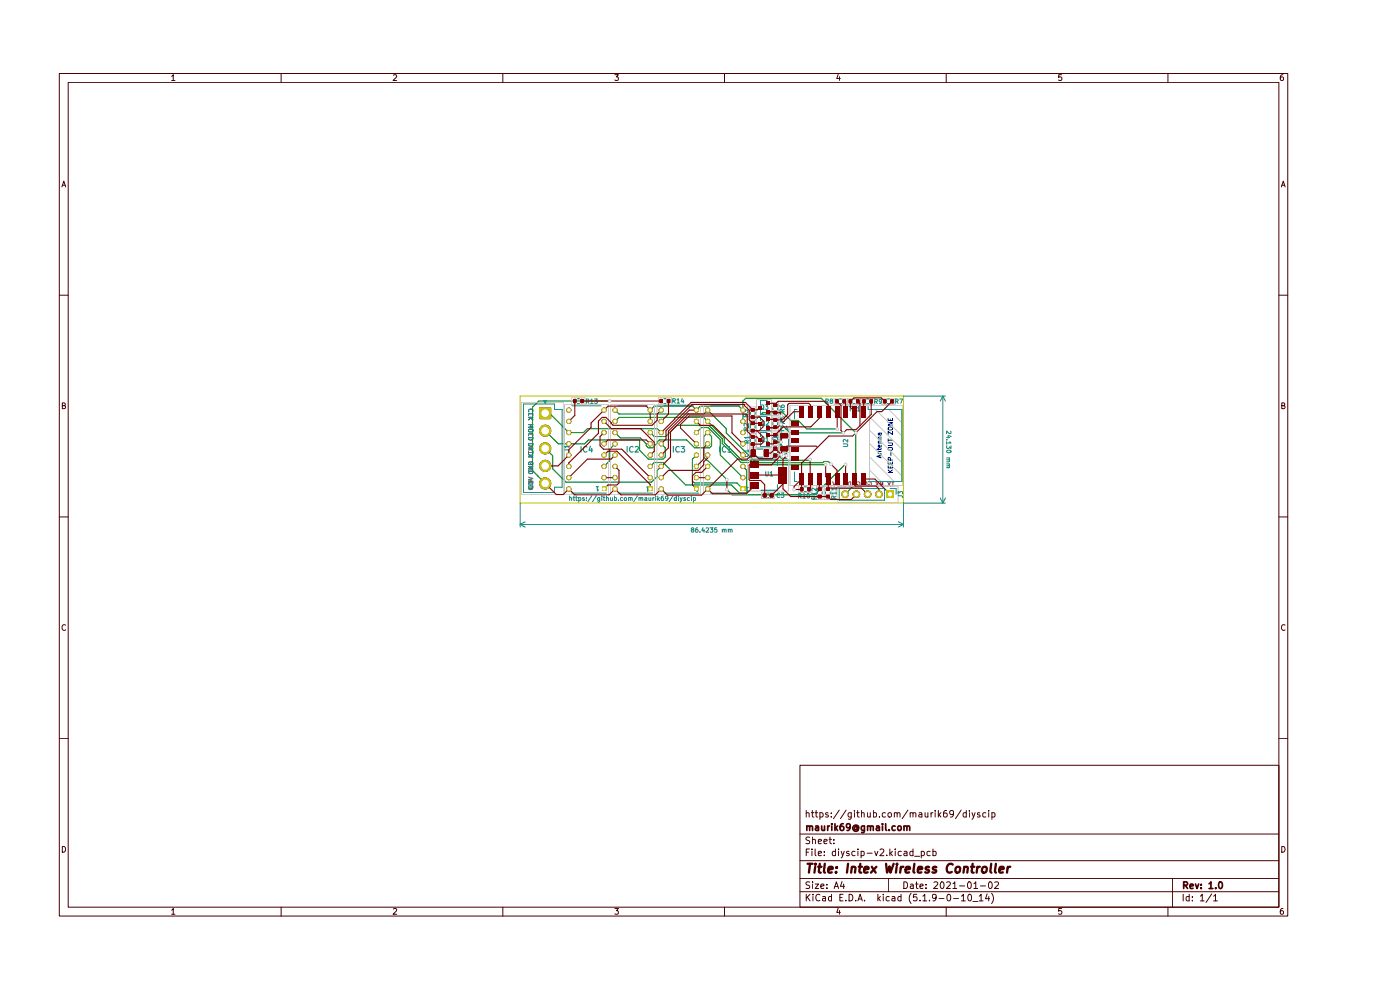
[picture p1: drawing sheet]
<svg xmlns="http://www.w3.org/2000/svg" width="297mm" height="210mm" viewBox="0 0 297 210" stroke-linecap="round" stroke-linejoin="round" font-family="sans-serif">
<g fill="none" stroke="#480000" stroke-width=".21">
<path d="M12.6 15.6h260.6v178.7h-260.6zM14.5 17.5h256.8v174.9h-256.8zM36.4 16.2l.4-.4v1.3M36.4 17.1h.7M59.6 15.6v1.9M83.4 16l.5-.2 .2 .4-.7 .9h.7M106.7 15.6v1.9M130.4 15.8h.8l-.4 .5 .3 .1v.6h-.7M153.7 15.6v1.9M177.8 15.8l-.3 .9h.8M178.1 16.3v.8M200.7 15.6v1.9"/>
<path d="M225.2 15.8h-.6v.6l.1-.1 .4 .1 .2 .1-.1 .5h-.6M247.8 15.6v1.9M272.2 15.8h-.3l-.2 .3-.1 .7 .2 .3 .4-.1 .1-.5-.1-.1-.4-.1-.2 .2M13.1 39.7l.4-1.3 .4 1.3M13.2 39.3h.6M271.8 39.7l.4-1.3 .4 1.3M271.9 39.3h.6M12.6 62.6h1.9M271.3 62.6h1.9M13.2 86.1l.5-.1v-.5h-.5v1.2h.5l.2-.4-.3-.2M271.9 86.1l.5-.1v-.5h-.5v1.2h.5l.2-.4-.3-.2M12.6 109.7h1.9"/>
<path d="M271.3 109.7h1.9M13.9 132.6a.55 .55 0 0 0-.8 .5 .55 .55 0 0 0 .8 .5M272.6 132.6a.55 .55 0 0 0-.8 .5 .55 .55 0 0 0 .8 .5M12.6 156.7h1.9M271.3 156.7h1.9M13.2 179.5a.62 .62 0 0 1 .7 .7 .62 .62 0 0 1-.7 .6zM169.7 162.3h101.6v30.1h-101.6zM169.7 176.9h101.6M171 172.5h.6l.1 .8M171 171.9v1.4M171.8 177.6h-.6l-.2 .2v.3l.7 .3v.4l-.2 .2-.5-.1M172.1 172.4h.6"/>
<path d="M172.3 171.9v1.2l.4 .2M172.4 178.2l.5-.1 .1 .9M172.4 177.6v1.4M172.9 172.4h.6M173.1 171.9v1.2l.4 .2M173.6 178.5l.7-.1-.1-.3-.4-.1-.2 .2 .1 .7h.5M173.9 172.5l.4-.1 .3 .3-.1 .6h-.6M173.9 172.4v1.4M174.8 178.5l.7-.1-.1-.3-.4-.1-.2 .2 .1 .7h.5M175.7 172.5l-.3-.1-.3 .3 .6 .2 .1 .2-.3 .2h-.4M175.9 178h.5M176.1 177.6v1.2l.3 .2"/>
<path d="M176.4 173.2v.1M176.4 172.5v.1M176.9 178.8v.2M176.9 178.1v.1M178 171.8l-1.2 1.9M179.5 171.8l-1.2 1.9M180.6 172.4v1.1l-.3 .3-.3-.1M180.6 172.5l-.4-.1-.3 .3 .2 .6h.5M181.3 171.9v.2M181.3 172.4v.9M181.7 172.4h.6M181.9 171.9v1.2l.4 .2"/>
<path d="M182.7 172.5h.6v.8M182.7 171.9v1.4M184 172.4l.1 .9 .5-.1M184.6 172.4v.9M185.3 172.5l.4-.1 .3 .3-.2 .6h-.5M185.3 171.9v1.4M186.6 173.2v.1M187.8 172.5l-.4-.1-.2 .3v.5l.6 .1M188.5 172.5l.1-.1 .5 .1v.6l-.1 .2-.5-.1zM189.7 172.5h.6v.8M189.7 172.4v.9M190.3 172.6l.2-.2 .4 .1v.8"/>
<path d="M192.6 171.8l-1.2 1.9M193.1 172.5h.5l.1 .8M193.1 172.4v.9M193.7 172.6l.2-.2 .3 .1 .1 .8M195 172.5h.5l.1 .8M195.6 172.7l-.7 .3 .2 .3h.5M196.2 172.4l.1 .9 .5-.1M196.8 172.4v.9M197.5 172.4v.9M197.9 172.4l-.4 .3M198.4 171.9v.2M198.4 172.4v.9"/>
<path d="M199.1 171.9v1.4M199.2 172.8l.4 .5M199.6 172.4l-.5 .5M200.8 171.9l-.4 .1a.92 .92 0 0 0 0 1.3l.5-.1v-.6l-.5-.1-.3 .2M202.3 172.5l-.3 .3-.4-.1-.1-.2 .1-.5 .6 .1a.93 .93 0 0 1-.3 1.2h-.3M203.9 171.8l-1.2 1.9M205 172.5l-.4-.1-.3 .3 .1 .6h.6M205 171.9v1.4M205.6 171.9v.2M205.6 172.4v.9M206.2 172.4l.3 .9M206.9 172.4l-.5 1.3-.2 .1"/>
<path d="M207.9 172.5l-.4-.1-.2 .2 .1 .2 .5 .1v.4h-.6M209.1 172.5l-.4-.1-.2 .3 .1 .6h.5M209.8 171.9v.2M209.8 172.4v.9M210.4 172.5l.4-.1 .3 .3-.1 .6h-.6M210.4 172.4v1.4M271.9 179.5a.62 .62 0 0 1 .7 .7 .62 .62 0 0 1-.7 .6zM36.4 193.1l.4-.4v1.2M36.4 193.9h.7M59.6 192.4v1.9M83.4 192.8l.5-.1 .2 .4-.7 .8h.7M106.7 192.4v1.9"/>
<path d="M130.4 192.7h.8l-.4 .5 .3 .1v.5h-.7M153.7 192.4v1.9M169.7 189.2h101.6M169.7 186.3h101.6M169.7 182.6h101.6M171 189.7v1.4M171 180.8h.5M171.2 190.3l.6 .8M171.7 180.1h-.7v1.4M171.8 187.1h-.6l-.2 .1v.4l.7 .3 .1 .3-.3 .3-.5-.1M171.8 189.7l-.8 .8M172.2 180.1v.1"/>
<path d="M172.2 180.6v.9M172.4 187.1v.1M172.4 187.5v1M172.5 189.7v.1M172.5 190.2v.9M172.9 187.5h.8l-.8 1h.8M172.9 180.1v1.2l.2 .2M173.6 181l.7-.1-.1-.3h-.4l-.2 .2 .1 .7h.5M173.9 189.8a.67 .67 0 0 0-.9 .5 .67 .67 0 0 0 .7 .8l.2-.1M174.1 188l.7-.1-.2-.4h-.3l-.2 .2v.6l.2 .2 .4-.1M174.5 190.2h.6v.9M174.9 181.4v.1"/>
<path d="M174.9 180.6v.2M175.1 190.5l-.6 .3 .2 .3 .4-.1M175.4 188.3v.2M175.4 187.6v.1M176.4 190.2h-.4l-.2 .2 .1 .6h.5M176.4 189.7v1.4M177 188.5l.4-1.4 .5 1.4M177.1 188.1h.7M177.2 180.6h-.4l-.2 .2 .1 .7h.5M177.2 180.1v1.4M177.8 192.7l-.3 .8h.8M177.9 180.1v.1"/>
<path d="M177.9 180.6v.9M178.1 193.1v.8M178.2 190.4h.4M178.4 180.6l.4 .9M178.6 187l-.3 1h.9M178.8 189.7h-.6v1.4h.6M179 187.5v1M179.1 180.6l-.5 1.3-.2 .1M179.4 191v.1M180.1 189.7a.71 .71 0 0 1 .8 .7 .71 .71 0 0 1-.8 .7zM180.1 180.6h-.3l-.2 .2 .1 .2 .4 .1v.4h-.5M181.4 180.6h-.4l-.3 .2 .2 .7h.5"/>
<path d="M181.5 191v.1M182 191.1l.5-1.4 .4 1.4M182 180.1v.1M182 180.6v.9M182.1 190.7h.7M182.7 180.6h.4l.2 .2-.1 .7h-.5M182.7 180.6v1.4M183.4 191v.1M183.9 181h1.1M185.6 180.6l.3 .9 .3-.9M186.2 189.7v1.4M186.4 190.6l.4 .5"/>
<path d="M186.7 180.2l.5-.1 .3 .4-.9 1h.9M186.8 190.2l-.6 .5M187.4 189.7v.1M187.4 190.2v.9M188.1 181.4v.1M188.5 186.3v2.9M188.6 190.2h-.4l-.2 .2 .1 .6h.5M188.8 180.1v1.4M188.9 181l.4 .5M189.3 190.2h.5l.1 .9M189.3 180.6l-.5 .5M189.9 190.5l-.7 .3 .2 .3 .5-.1"/>
<path d="M189.9 180.1v.1M189.9 180.6v.9M191.1 190.2h-.4l-.2 .2 .1 .6h.5M191.1 189.7v1.4M191.2 180.6h-.4l-.3 .2 .2 .7h.5M191.7 187.1a.72 .72 0 0 1 .8 .7 .72 .72 0 0 1-.8 .7zM191.8 180.6h.6v.9M192.4 180.9l-.7 .3 .2 .3h.5M193.2 187.6h.5v.9M193.3 189.5a1.63 1.63 0 0 0 0 2.2M193.7 180.6h-.4l-.3 .2 .2 .7h.5M193.7 180.1v1.4"/>
<path d="M193.7 187.9h-.4l-.2 .2 .2 .4 .4-.1M194 181.6h1.1M194.2 187.5h.6M194.4 187.1v1.2l.4 .2M194.5 189.7h-.7l-.1 .7 .3-.2 .4 .1 .2 .2-.1 .5-.2 .1-.6-.1M195.2 188l.6-.1v-.3l-.4-.1-.2 .2v.7h.6M195.2 191v.1M195.4 180.6h.4l.3 .2-.1 .7h-.6M195.4 180.6v1.4M195.8 190.1l.4-.4v1.4M195.8 191.1h.8M196.4 188.3v.2"/>
<path d="M196.4 187.6v.1M197.2 191v.1M197.3 180.6h-.4l-.3 .2 .2 .7h.5M197.9 180.6h.4l.3 .2-.1 .7h-.6M197.9 180.1v1.4M198.1 187.2l.6-.1 .2 .4-.8 1h.8M198.6 190.3l-.3 .3-.4-.1-.1-.2v-.3l.3-.3 .4 .1 .1 .2a1.02 1.02 0 0 1-.3 1l-.4 .1M199.2 190.6h1.1M199.7 187.1h.1a.76 .76 0 0 1 .5 .7 .76 .76 0 0 1-.5 .7 .94 .94 0 0 1-.1-1.4zM200.7 192.4v1.9M200.8 187.2l.5-.1 .3 .4-.8 1h.8M201 189.8l.2-.1a.75 .75 0 0 1 .5 .7 .75 .75 0 0 1-.5 .7l-.2-.1-.1-.4z"/>
<path d="M202.2 187.5l.4-.4v1.4M202.2 188.5h.8M202.3 190.6h1.1M203.6 187.9h1M204 190.1l.4-.4v1.4M204 191.1h.8M205.5 187.1h.1a.76 .76 0 0 1 .5 .7 .76 .76 0 0 1-.5 .7 .94 .94 0 0 1-.1-1.4zM205.5 189.8l.1-.1a.75 .75 0 0 1 .5 .7 .75 .75 0 0 1-.5 .7l-.3-.5zM206.4 191.3h1.1M206.6 187.5l.4-.4v1.4M206.6 188.5h.8M207.7 190.1l.4-.4v1.4"/>
<path d="M207.7 191.1h.8M208 187.9h1.1M209.4 189.6l-.3 1h.8M209.8 190.2v.9M209.9 187.1h.1a.76 .76 0 0 1 .5 .7 .76 .76 0 0 1-.5 .7 .96 .96 0 0 1-.1-1.4zM210.3 189.5a1.57 1.57 0 0 1 0 2.2M211 187.2l.6-.1 .2 .4-.8 1h.8M225.2 192.7h-.6v.6l.1-.1h.4l.2 .2-.1 .4h-.6M247.8 192.4v1.9M248.7 186.3v6.1M251 189.7v1.4M252.3 190.2h-.4l-.3 .2 .1 .6h.6"/>
<path d="M252.3 189.7v1.4M253 191v.1M253 190.2v.2M254.6 190.1l.4-.4v1.4M254.6 191.1h.8M257.1 189.6l-1.2 1.8M257.5 190.1l.4-.4v1.4M257.5 191.1h.8M272.2 192.7h-.3l-.2 .3-.1 .7 .2 .2 .4-.1 .1-.4-.1-.2h-.4l-.2 .2"/>
</g>
<g fill="none" stroke="#480000" stroke-width=".36">
<path d="M171.2 175.4l.2-.2 .3 .1 .1 .9M171.2 175.2v1M171.8 175.4l.2-.2 .3 .1 .1 .9M173 175.3h.6v.9M173.6 175.5l-.4 .1-.2 .2 .2 .4 .4-.1M174.3 175.2l.1 .9 .3 .1 .2-.2M174.9 175.2v1M175.6 175.2v1M176 175.2l-.4 .3M176.5 174.7v.2M176.5 175.2v1M177.1 174.7v1.5"/>
<path d="M177.3 175.6l.4 .6M177.7 175.2l-.6 .6M178.9 174.7l-.4 .1a.95 .95 0 0 0 0 1.4l.5-.2v-.5l-.3-.2h-.2l-.3 .2M180.4 175.4l-.3 .2h-.3l-.2-.2 .1-.6 .6 .1a.97 .97 0 0 1-.3 1.3h-.3M181.8 175.5a.33 .33 0 0 0-.5-.1 .33 .33 0 0 0 0 .5 .33 .33 0 0 0 .5 0M181.8 175.4v.5h.2a.62 .62 0 0 0-.5-.9 .62 .62 0 0 0-.5 .9 .67 .67 0 0 0 1 .3M183.4 175.2l-.1 1.3-.5 .1M183.4 175.3l-.4-.1-.3 .3 .1 .6h.6M184.1 175.4l.2-.2 .3 .1 .1 .9M184.1 175.2v1M184.7 175.4l.2-.2 .3 .1 .1 .9M185.9 175.3h.6l.1 .9"/>
<path d="M186.6 175.5l-.5 .1-.2 .2 .2 .4 .5-.1M187.2 174.7v.2M187.2 175.2v1M187.9 174.7v1.2l.2 .3M188.6 176v.2M189.9 175.3l-.4-.1-.3 .3 .2 .6h.5M190.6 175.3l.3-.1 .3 .3v.4l-.3 .3h-.2l-.3-.3zM191.8 175.4l.2-.2 .3 .1 .1 .9M191.8 175.2v1M192.4 175.4l.2-.2 .3 .1 .1 .9M251.1 187.8l.8-.1v-.4l-.1-.2h-.7v1.4M251.4 187.8l.5 .7"/>
<path d="M252.5 188l.6-.1v-.3l-.4-.1-.2 .2v.7h.6M253.6 187.5l.3 1 .4-1M254.8 188.3v.2M254.8 187.6v.1M256.5 187.5l.4-.4v1.4M256.5 188.5h.8M257.9 188.3v.2M258.7 187.1h.2a.76 .76 0 0 1 .4 .7 .76 .76 0 0 1-.4 .7 .96 .96 0 0 1-.2-1.4z"/>
</g>
<g fill="none" stroke="#480000" stroke-width=".49">
<path d="M171.3 183.2h1.1M171.8 183.2l-.2 1.9M172.9 183.9l-.1 1.2M173 183.2v.2M173.6 183.9h.7M173.9 183.2l-.2 1.6 .1 .2 .3 .1M175 183.2l-.2 1.6 .2 .3M175.7 184.5l.9-.2v-.4h-.5l-.3 .2-.1 .9h.8M177.4 184.9l-.1 .2M177.5 183.9v.2M179.9 183.2l-.2 1.9M180.7 184l.3-.1h.4v1.2"/>
<path d="M180.7 183.9l-.1 1.2M182.2 183.9h.7M182.5 183.2l-.2 1.6 .1 .2 .3 .1M183.3 184.5l.9-.2v-.4h-.7l-.2 .9 .2 .3 .6-.1M184.9 183.9l.9 1.2M185.9 183.9l-1.1 1.2M188 183.2l.2 1.9 .5-1.3 .2 1.3 .7-1.9M190.2 183.9l-.1 1.2M190.3 183.2v.2M191.1 183.9l-.1 1.2M191.7 183.9h-.4l-.2 .3M192.1 184.5l.9-.2v-.4h-.7l-.2 .9 .2 .3 .6-.1"/>
<path d="M194 183.2l-.2 1.6 .2 .3M194.7 184.5l.9-.2v-.4h-.7l-.2 .9 .2 .3 .6-.1M197.1 183.9a.47 .47 0 0 0-.7 .3v.2l.6 .2 .1 .2-.3 .3-.5-.1M198.6 183.9a.47 .47 0 0 0-.7 .3l.2 .3 .5 .1v.2l-.3 .3-.5-.1M202.1 183.4a.9 .9 0 0 0-1.3 .5 .9 .9 0 0 0 .7 1.2l.4-.2M202.8 184l.3-.1 .5 .1v.8l-.2 .2-.4 .1-.3-.2zM204.5 184l.3-.1h.5l-.1 1.2M204.6 183.9l-.2 1.2M206 183.9h.7M206.3 183.2l-.2 1.6 .1 .2 .4 .1M207.3 183.9l-.1 1.2M207.9 183.9h-.4l-.2 .3"/>
<path d="M208.5 184l.3-.1 .5 .1v.8l-.2 .2-.5 .1-.2-.2-.1-.1zM210.3 183.2l-.2 1.6 .2 .3M211.3 183.2l-.2 1.6 .2 .3M212 184.5l.9-.2v-.4h-.7l-.2 .9 .2 .3 .5-.1M213.8 183.9l-.2 1.2M214.3 183.9h-.3l-.2 .3"/>
</g>
<g fill="none" stroke="#840084" stroke-width=".21">
<path d="M112.1 92.1h.9v.4M112.1 92.8h.9a.47 .47 0 0 1-.4 .6 .47 .47 0 0 1-.5-.6zM112.1 94.1h.9a.47 .47 0 0 1-.4 .6 .47 .47 0 0 1-.5-.6zM112.1 100h.9a.47 .47 0 0 1-.4 .5 .47 .47 0 0 1-.5-.5zM112.1 87.8h.9v.5M112.1 90.1h.9M112.1 90.6h.9M112.1 95.7v.6M112.1 96h.9M112.1 88.6h.9M112.2 91.2l.7-.1 .1 .4-.3 .2-.5-.1zM112.2 87.4a.41 .41 0 0 1 .4-.6 .41 .41 0 0 1 .4 .6"/>
<path d="M112.5 88.7l.5 .4M112.6 90.1v.5M112.6 98.4v.2h.4a.42 .42 0 0 0-.4-.6 .42 .42 0 0 0-.4 .5M112.6 88.6l-.5 .5M112.8 95v.5M112.8 96.6v.4M113 94.9l-.9 .3 .9 .4M113 96.5l-.9 .3 .9 .3M113 99h-.9l.9 .5h-.9M112.1 101.2l.9 .3-.9 .3M112.1 102.2h.9a.47 .47 0 0 1-.4 .5 .47 .47 0 0 1-.5-.5zM112.1 103.1h.9a.47 .47 0 0 1-.4 .5 .47 .47 0 0 1-.5-.5z"/>
<path d="M176.7 102.2l.3 .9 .3-.9M178.1 102.2h-.5l.3 .3-.3 .1v.4h.5M178.5 103v.1M179.5 102.2h-.6l.3 .3-.2 .1v.4h.5M180 102.3l.5-.1v.9a.49 .49 0 0 1-.5-.2 .49 .49 0 0 1 0-.6zM180.9 102.2v.9l.6-.9v.9M181.9 102.2a.42 .42 0 0 1 .6 .5 .42 .42 0 0 1-.6 .3v-.3h.1M183.5 102.3l.1-.1a.45 .45 0 0 1 .3 .5 .45 .45 0 0 1-.4 .4l-.1-.3zM184.3 102.2a.42 .42 0 0 1 .6 .5 .42 .42 0 0 1-.6 .3v-.3h.2M185.8 102.2l.6 .9M186.4 102.2l-.6 .9M187 102.7l-.3 .4"/>
<path d="M187.3 102.7l-.5-.1v-.3l.5-.1v.9M188.3 102.2l.6 1M188.9 102.2l-.6 1M189.2 102.2h.5M189.4 102.2v1"/>
</g>
<g fill="#848400">
<path d="M179.3 104a.8 .8 0 0 1 .8 .8 .8 .8 0 0 1-.8 .8z"/>
<path d="M178.7 104.3l.6-.3v1.6a.8 .8 0 0 1-.8-.5 .8 .8 0 0 1 .2-.8z"/>
<path d="M181.7 104a.8 .8 0 0 1 .8 .8 .8 .8 0 0 1-.8 .8z"/>
<path d="M181.1 104.3l.6-.3v1.6a.8 .8 0 0 1-.8-.5 .8 .8 0 0 1 .2-.8z"/>
<path d="M184.1 104a.8 .8 0 0 1 .8 .8 .8 .8 0 0 1-.8 .8z"/>
<path d="M183.5 104.3l.6-.3v1.6a.8 .8 0 0 1-.8-.5 .8 .8 0 0 1 .2-.8z"/>
<path d="M186.5 104a.8 .8 0 0 1 .8 .8 .8 .8 0 0 1-.8 .8z"/>
<path d="M185.9 104.3l.6-.3v1.6a.8 .8 0 0 1-.8-.5 .8 .8 0 0 1 .2-.8z"/>
<path d="M188 104.1h1.6v1.5h-1.6z"/>
<path d="M147.2 103.2h1.1v1h-1.1z"/>
<path d="M157.1 103.2h1v1h-1z"/>
<path d="M114.4 86.4h2.4l.1 2.4-2.4 .1z"/>
<path d="M127.6 103.2h1.1v1h-1.1z"/>
<path d="M137.4 103.2h1.1v1h-1.1z"/>
<circle cx="140.3" cy="96.5" r=".54"/>
<circle cx="140.3" cy="94.1" r=".54"/>
<circle cx="140.3" cy="91.8" r=".54"/>
<circle cx="137.9" cy="91.8" r=".54"/>
<circle cx="137.9" cy="94.1" r=".54"/>
<circle cx="147.7" cy="89.4" r=".54"/>
<circle cx="147.7" cy="91.8" r=".54"/>
<circle cx="147.7" cy="94.1" r=".54"/>
<circle cx="150.1" cy="94.1" r=".54"/>
<circle cx="150.1" cy="91.8" r=".54"/>
<circle cx="140.3" cy="89.4" r=".54"/>
<circle cx="140.3" cy="87" r=".54"/>
<circle cx="137.9" cy="87" r=".54"/>
<circle cx="137.9" cy="89.4" r=".54"/>
<circle cx="147.7" cy="96.5" r=".54"/>
<circle cx="147.7" cy="98.9" r=".54"/>
<circle cx="147.7" cy="101.3" r=".54"/>
<circle cx="150.1" cy="103.7" r=".54"/>
<circle cx="150.1" cy="101.3" r=".54"/>
<circle cx="150.1" cy="98.9" r=".54"/>
<circle cx="150.1" cy="96.5" r=".54"/>
<circle cx="147.7" cy="87" r=".54"/>
<circle cx="150.1" cy="89.4" r=".54"/>
<circle cx="150.1" cy="87" r=".54"/>
<circle cx="157.6" cy="87" r=".54"/>
<circle cx="157.6" cy="89.4" r=".54"/>
<circle cx="157.6" cy="91.8" r=".54"/>
<circle cx="157.6" cy="94.1" r=".54"/>
<circle cx="157.6" cy="96.5" r=".54"/>
<circle cx="157.6" cy="98.9" r=".54"/>
<circle cx="157.6" cy="101.3" r=".54"/>
<circle cx="115.7" cy="95.1" r="1.28"/>
<circle cx="115.7" cy="91.4" r="1.28"/>
<circle cx="120.7" cy="96.5" r=".54"/>
<circle cx="120.7" cy="94.1" r=".54"/>
<circle cx="115.7" cy="102.6" r="1.28"/>
<circle cx="115.7" cy="98.8" r="1.28"/>
<circle cx="120.7" cy="103.7" r=".54"/>
<circle cx="120.7" cy="101.3" r=".54"/>
<circle cx="120.7" cy="98.9" r=".54"/>
<circle cx="120.7" cy="91.8" r=".54"/>
<circle cx="120.7" cy="89.4" r=".54"/>
<circle cx="120.7" cy="87" r=".54"/>
<circle cx="128.1" cy="87" r=".54"/>
<circle cx="128.1" cy="89.4" r=".54"/>
<circle cx="130.5" cy="89.4" r=".54"/>
<circle cx="130.5" cy="87" r=".54"/>
<circle cx="128.1" cy="91.8" r=".54"/>
<circle cx="128.1" cy="94.1" r=".54"/>
<circle cx="128.1" cy="96.5" r=".54"/>
<circle cx="128.1" cy="98.9" r=".54"/>
<circle cx="128.1" cy="101.3" r=".54"/>
<circle cx="130.5" cy="96.5" r=".54"/>
<circle cx="130.5" cy="94.1" r=".54"/>
<circle cx="130.5" cy="91.8" r=".54"/>
<circle cx="130.5" cy="103.7" r=".54"/>
<circle cx="130.5" cy="101.3" r=".54"/>
<circle cx="130.5" cy="98.9" r=".54"/>
<circle cx="140.3" cy="103.7" r=".54"/>
<circle cx="140.3" cy="101.3" r=".54"/>
<circle cx="140.3" cy="98.9" r=".54"/>
<circle cx="137.9" cy="96.5" r=".54"/>
<circle cx="137.9" cy="98.9" r=".54"/>
<circle cx="137.9" cy="101.3" r=".54"/>
</g>
<g fill="none" stroke="#008400" stroke-width=".23">
<path d="M115.7 95.1l1.5 1.6v2.7l2.9 2.9h18.1l1.2-1.2v-1.3l.9-.9M115.7 91.4l2.7 2.7h5.6l.9-.8h10.8v2.2l1.8 1.9h3.2l.4-.5v-1.9l-.8-.9M115.7 87.7h.8l4.2 4.1h3.1l.8-.9h14.8l.9 .9M129.3 85.1h-15l-1.3 1.3v13.4l2.7 2.8M130.5 91.8l1.1 1.1h4.2l1.3 1.2v.5l.4 .4h.9l1.5-1.7h5.8l1.6 1.7h3.2l.5-.4v-2l-.9-.8-.8 .8v4.3l4.9 4.8M130.5 89.4l.8-.9h18l4.3 4.4v1l3.8 3.8h1.9l.5 .4h14.8l.2-.2h.9l.6 .6M130.5 87l.8 .8h18l.8-.8 4 3.9v.9l5.9 5.9 11.7-.1 .2-.1M130.5 94.1l-1.2 1.3v2.4l-1.2 1.1M137.9 87l.9-.9h8.1l.8 .9 .9-.9h8.2l.8 .9M137.9 91.8l.9 .8h2.4l2.4-2.4 6.8 .1 2.8 2.8v1l4 4h2l.4 .5h15.6M137.9 98.9l.9-.8h1.9l4.8 4.8h9.7l1.6 1.6h1.6v-4.7l-.8-.9M138.3 90.9h.1"/>
<path d="M147.7 96.5l-.8 .9v4.6l.4 .4h9l1.3 1.3M147.7 91.8l1.1-1.1h1.4l2.6 2.6v3.2l4.8 4.8M157.6 89.4v-4.3l.6-.6h16l7.3 7.3v10.8l-2.2 2.2M165.7 90v4.4l1.2 1.1v1.1M165.7 90l1.9 1.8h11.3M165.8 88.2l-.1 1.8M177.6 91h-6.4l-1.9-1.8h-1.6l-1.6-1.6h-4.3l-4.2 4.2M179.4 98.5l-6.6 6.5h-17.5l-1.1-1.2"/>
</g>
<path d="M110.3 84h81.3v22.7h-81.3z" fill="none" stroke="#c2c200" stroke-width=".21"/>
<g fill="none" stroke="#000084" stroke-width=".21">
<path d="M186.3 96.2h.7M186.3 95.1v.4M186.3 94h.7M186.3 93.1h.7M186.6 91.9l.1 .4 .3-.1-.1-.3M186.7 96.6v.4M186.9 94.4l-.1 .4h-.4v-.4h.2v.4M187 96.5l-1 .3 1 .3M187 95.8h-.6v.4M187 95.1l-.2 .2h-.8M187 93.6h-.6l-.1 .1 .1 .3M187 92.7l-.6 .1v.3"/>
<path d="M187 91.9h-.6v.4M188.4 98.8v.5h.9v-.5M188.4 98v.4h.9v-.4M188.4 93.9h.8l.1 .2-.1 .4h-.8M188.4 89.7h.9l-.9 .5h.9M188.4 88.8v.4h.9v-.4M188.4 99.7l.5 .5M188.4 93.1v.5M188.4 93.4h.9M188.5 95l.7-.1 .1 .4-.3 .2h-.5zM188.5 90.7l.5-.1 .3 .1v.3l-.3 .2h-.5zM188.9 88.9v.3"/>
<path d="M188.9 98.1v.3M188.9 99v.3M188.9 97.6v-.5h-.4l-.1 .5h.9M189 95.9v.7M189.3 91.5v.7l-.9-.7v.7M189.3 99.7l-.5 .4M188.4 100.2h.9"/>
</g>
<g fill="none" stroke="#c2c2c2" stroke-width=".21">
<path d="M110.7 85.3h8.9v19.6h-8.9zM119.8 85.9h9.3v18.9h-9.3zM121.3 84.4h2.8v1.4h-2.8zM129.6 85.9h9.3v18.9h-9.3zM139.4 85.9h9.3v18.9h-9.3zM139.7 84.4h2.7v1.4h-2.7zM149.2 85.9h9.3v18.9h-9.3zM159 97.4h8.3v6.8h-8.3zM159 86.3h1.4v2.8h-1.4zM159 89.2h1.4v2.8h-1.4zM159 92.1h1.4v2.7h-1.4zM159 95h4.4v2.2h-4.4z"/>
<path d="M160.5 84.8h3.2v3.3h-3.2zM160.5 88.2h3.2v3.3h-3.2zM160.5 91.6h3.2v3.3h-3.2zM163.8 91.6h1.3v2.8h-1.3zM163.8 85.4h1.3v2.7h-1.3zM163.8 88.5h1.3v2.7h-1.3zM163.8 94.5h1.3v2.8h-1.3zM165.3 91.7h2.1v4.3h-2.1zM167.6 86h23.8v17h-23.8zM176.9 84.5h2.8v1.3h-2.8zM179.8 84.5h2.8v1.3h-2.8zM182.7 84.5h2.7v1.3h-2.7z"/>
<path d="M184.4 99.7l2.5 2.4M184.4 96.9l5.3 5.2M184.4 94.1l6.9 6.8M184.4 91.2l6.9 6.9M184.4 86.8h6.9v15.3h-6.9zM184.4 88.4l6.9 6.9M185.7 86.8l5.6 5.7M187.1 84.5h2.8v1.3h-2.8zM188.5 86.8l2.8 2.9M161.6 104.4h2.8v1.4h-2.8zM169.5 103.1h2.8v1.4h-2.8zM173.2 103.2h1.4v2.7h-1.4z"/>
<path d="M174.9 103.2h1.4v2.7h-1.4zM177.6 103.1h12.9v3.4h-12.9z"/>
</g>
<g fill="#840000">
<path d="M188.9 84.8h.7l-.1 .8-.6-.1z"/>
<path d="M187.4 84.8h.6v.8l-.7-.1z"/>
<path d="M182.9 84.8h.7v.8l-.7-.1z"/>
<path d="M184.6 84.7l.6 .1-.1 .8-.6-.1z"/>
<path d="M182.8 100.5h.9v2.3h-.9z"/>
<path d="M180.9 100.5h.9v2.3h-.9z"/>
<path d="M179 100.5h.9v2.3h-.9z"/>
<path d="M177.1 100.5h1v2.3h-1z"/>
<path d="M175.2 100.5h1v2.3h-1z"/>
<path d="M173.3 100.5h1v2.3h-1z"/>
<path d="M173.5 103.5l.8-.1v.7h-.7z"/>
<path d="M175.2 103.5l.8-.1 .1 .7h-.8z"/>
<path d="M175.2 105h.8v.6l-.7 .1z"/>
<path d="M180.1 84.7l.7 .1-.1 .7h-.6z"/>
<path d="M181.6 84.8h.7v.8l-.7-.1z"/>
<path d="M179 86.1h.9v2.4h-.9z"/>
<path d="M180.9 86.1h.9v2.4h-.9z"/>
<path d="M182.8 86.1h.9v2.4h-.9z"/>
<path d="M178.8 84.7l.7 .1-.1 .7h-.6z"/>
<path d="M177.2 84.8h.7l-.1 .8-.6-.1z"/>
<path d="M171.5 100.5h.9v2.3h-.9z"/>
<path d="M169.6 100.5h.9v2.3h-.9z"/>
<path d="M173.5 105h.8v.6l-.8 .1z"/>
<path d="M169.7 103.4h.7v.8h-.7z"/>
<path d="M171.3 103.4h.7l-.1 .8-.6-.1z"/>
<path d="M167.8 98.7h1.7v1h-1.7z"/>
<path d="M167.8 96.8h1.7v1h-1.7z"/>
<path d="M167.8 95h1.7v.9h-1.7z"/>
<path d="M167.8 93.1h1.7v.9h-1.7z"/>
<path d="M165.6 94.8l1.5-.1 .1 .1v.9h-1.6z"/>
<path d="M171.5 86.1h.9v2.4h-.9z"/>
<path d="M173.3 86.1h1v2.4h-1z"/>
<path d="M175.2 86.1h1v2.4h-1z"/>
<path d="M177.1 86.1h1v2.4h-1z"/>
<path d="M161.8 104.7h.8v.8h-.7z"/>
<path d="M163.3 104.8l.7-.1v.8h-.7z"/>
<path d="M159.2 102.2h1.9v1.5h-1.9z"/>
<path d="M159.2 100.1h1.9v1.4h-1.9z"/>
<path d="M165.1 99h1.9v3.6h-1.9z"/>
<path d="M167.8 91.2h1.7v.9h-1.7z"/>
<path d="M167.8 89.3h1.7v.9h-1.7z"/>
<path d="M169.6 86.1h.9v2.4h-.9z"/>
<path d="M164.1 90.3h.7l.1 .6-.8 .1z"/>
<path d="M164 91.9h.8l.1 .6-.8 .1z"/>
<path d="M165.6 91.9h1.5l.1 1h-1.5l-.2-.1z"/>
<path d="M159.2 97.9h1.9v1.4h-1.9z"/>
<path d="M159.3 92.4l.7-.1 .1 .7h-.8z"/>
<path d="M159.3 93.9h.7l.1 .6-.8 .1z"/>
<path d="M164.1 96.3l.7-.1 .1 .8h-.8z"/>
<path d="M162.1 95.4h1l-.1 1.5h-.9z"/>
<path d="M159.3 95.4l.8-.1 .2 .1v1.4l-.1 .2-.9-.1z"/>
<path d="M140 84.7h.6v.8l-.7-.1z"/>
<path d="M141.5 84.6l.7 .1-.1 .8-.6-.1z"/>
<path d="M121.6 84.7h.7v.8h-.7z"/>
<path d="M123.1 84.7h.7v.8l-.7-.1z"/>
<path d="M164 85.7l.8-.1 .1 .7h-.8z"/>
<path d="M164 87.2h.8l.1 .6-.8 .1z"/>
<path d="M164.1 88.8l.7-.1 .1 .7h-.8z"/>
<path d="M162.6 85.2h.8v.7h-.8z"/>
<path d="M162.6 87h.8v.7h-.8z"/>
<path d="M162.6 88.6h.8v.7h-.8z"/>
<path d="M159.3 86.6h.7l.1 .6-.8 .1z"/>
<path d="M159.3 88.1h.7l.1 .7h-.8z"/>
<path d="M159.3 89.5h.8v.6h-.8z"/>
<path d="M159.3 91h.8v.7h-.8z"/>
<path d="M160.7 86.1h.9v.7h-.9z"/>
<path d="M160.7 89.5h.9v.7h-.9z"/>
<path d="M162.6 90.4h.8v.7h-.8z"/>
<path d="M164.1 93.5l.7-.1 .1 .7h-.8z"/>
<path d="M160.7 92.9h.9v.7h-.9z"/>
<path d="M162.6 92h.8v.8h-.8z"/>
<path d="M162.6 93.8h.8v.7h-.8z"/>
<path d="M164.1 94.8h.8l-.1 .8-.7-.1z"/>
</g>
<g fill="none" stroke="#008484" stroke-width=".21">
<path d="M111 85.7h6.6v1.1h1.7v16.6h-1.7v1.1h-6.6zM112.1 98.9h1l-1 .6h1M112.1 99.9h1a.48 .48 0 0 1-.5 .6 .48 .48 0 0 1-.5-.6zM112.1 92.8h1a.48 .48 0 0 1-.5 .5 .48 .48 0 0 1-.5-.5zM112.1 94.1h1a.48 .48 0 0 1-.5 .5 .48 .48 0 0 1-.5-.5zM112.1 94.9l1 .3-1 .3M112.1 96.4l1 .3-1 .3M112.1 90.1h1M112.1 90.6h1M112.1 88.5h1M112.1 96h1M112.2 91.1l.7-.1 .2 .4-.3 .2h-.5z"/>
<path d="M112.2 87.3a.42 .42 0 0 1 .4-.6 .42 .42 0 0 1 .4 .6M112.4 95v.4M112.4 96.5v.4M112.5 98.3v.2h-.3a.43 .43 0 0 1 .4-.6 .43 .43 0 0 1 .4 .6M112.5 88.5l.6 .5M112.6 90.1v.5M112.7 88.6l-.6 .4M113.1 92h-1v.5M113.1 87.7h-1v.5M113.1 95.7v.5M115.4 85h.6l-.3 .5zM119.8 95.4l.8 .1 .1 .3"/>
<path d="M120.7 94.8h-.9l.2 .2M120.7 94.5v.5M121.3 86.1h6.2M122.5 84.6h.4M122.5 85.6h.4M124.4 85.1h.4l.1-.4-.5-.1v1M124.6 85.1l.3 .5M125.3 84.9l.3-.3v1M125.3 85.6h.5M126.1 84.6h.6l-.3 .4 .3 .1v.4h-.6M131.1 86.1h6.2M140.8 84.6h.5"/>
<path d="M140.8 85.6h.5M140.9 86.1h6.2M142.7 85.1l.5-.1v-.3l-.5-.1v.9M142.9 85.1l.4 .4M143.6 84.8l.3-.2v.9M143.6 85.5h.6M144.7 84.5l-.2 .7h.6M145 84.9v.6M150.7 86.1h6.3M157.7 87.6v-.6l.4 .3 .1-.3h.4v.6M157.9 96.3a.41 .41 0 0 0 .4 .6 .41 .41 0 0 0 .4-.6M158.2 88.4v-.4l-.4-.1-.1 .5h1"/>
<path d="M158.3 91.3l-.1-.5h-.3l-.1 .5h1M158.5 94l-.1-.5-.2-.1-.2 .2v.4h.9M158.7 87.9l-.5 .3M158.7 95.7h-.9l.3 .2M158.7 95.4v.5M158.8 89.8v.6l-.7-.6-.3 .2 .1 .4M158.8 90.7l-.5 .3M158.9 92.8h-.9l.3 .3M158.9 93.4l-.4 .3M158.9 92.5v.6M159.2 87.5v.4M159.2 90.3v.5"/>
<path d="M159.2 93.2v.5M159.3 97.6h5.6v1.1M160.2 87.5v.4M160.2 90.3v.5M160.2 93.2v.5M160.5 97h1.4M160.5 95.3h1.4M161.4 93.9v.8h2M161.4 87.1v.8h2M161.4 90.5v.8h2M161.4 86l.2-.1 .4 .1v.5l-.2 .3-.4-.1zM161.6 86.6l.5 .3"/>
<path d="M161.6 92.8l.1-.1 .4 .1-.1 .8-.4-.1zM161.7 93.4l.5 .3M161.7 90l.5 .3M162.3 85.9h.6l-.3 .3 .3 .1v.4h-.6M162.5 93l.3-.3v.9M162.5 93.6h.5M162.5 89.4l.4-.1 .2 .3-.6 .6h.6M162.7 85h-1.3v.8M162.7 91.8h-1.3v.8M162.8 88.4h-1.4v.8M164 86.5v.5M164 89.6v.5"/>
<path d="M164 92.8v.4M164 95.8v.2M164.4 92.4h.6M164.6 93.8l-.1-.5h-.3l-.1 .5h.9M164.7 92.3v.6l-.7-.2M165 86.5v.5M165 89.6v.5M165 92.8v.4M165 95.8v.2M165 93.2l-.4 .4M165.4 86l.1 .3 .7 .1 .2-.1-.1-.4-.4 .1-.1 .3 .2 .1M165.5 88.4v.5l.5 .1v-.6h.4v.6"/>
<path d="M165.5 93.1v1.4M165.9 87.3v-.4l-.4-.1-.1 .5h1M166 89.8v-.4h-.4l-.1 .4h.9M166 96.4a.41 .41 0 0 0-.5 .3 .41 .41 0 0 0 .5 .4M166.3 90.5a.42 .42 0 0 0-.6 .4 .42 .42 0 0 0 .6 .4M166.4 96.4l.4-.1 .2 .3-.6 .6h.6M166.4 86.8l-.5 .3M166.4 89.3l-.4 .3M166.9 90.4l-.2 .6h.5M167.1 90.7v.7M167.2 93.1v1.4M169.1 86.8h-.6v2"/>
<path d="M175.2 85.1h.4l.1-.3-.5-.2v1M175.4 85.1l.3 .5M176.3 85l-.2-.2 .2-.2 .2 .1 .1 .3a.37 .37 0 0 0-.4 .1 .37 .37 0 0 0 0 .4h.4v-.3l-.2-.2M178.1 85.6h.4M178.1 84.6h.4M178.9 94.2h.8l.1 .2-.1 .3h-.8M179.8 93.2v.6l-.6-.6-.3 .2 .1 .4M180.1 86.2h.5M180.4 86.2v1M181 86.2v1M181 86.7h.5M181 85.6h.4"/>
<path d="M181 84.6h.4M181.5 86.2v1M181.9 86.5l.3-.3v1M181.9 87.2h.5M183.8 85.6h.5M183.8 84.6h.5M184.2 86.3v.5h7.1v15.3h-7.1M185.6 85.2l.5-.1v-.3l-.5-.1v.9M185.8 85.2l.3 .4M187 85.1l-.2 .2-.2-.1-.1-.4 .3-.1 .2 .2v.5l-.4 .2M188.3 85.6h.4M188.3 84.6h.4"/>
<path d="M190 85.1h.4l.1-.4-.5-.1v1M190.2 85.1l.3 .5M190.8 84.6h.7l-.4 1M191.7 84h8.9M200 84v22.7M200 84l-.5 1.1M200 84l.6 1.1M200.8 93.3h.1M200.8 92.8h.6M200.8 93.7v.5M200.8 97.1h.6M200.8 98.4h.6"/>
<path d="M200.9 95.6a.46 .46 0 0 1 .5-.2 .46 .46 0 0 1 .3 .5 .46 .46 0 0 1-.5 .2 .46 .46 0 0 1-.3-.5zM200.9 94.6l-.1 .4 .2 .1h.3l.1-.3 .4 .3v-.5M201.3 97.5l.1 .4-.6 .1M201.3 98.8l.1 .4h-.6M201.3 97.1l.1 .4h-.6M201.3 98.4l.1 .4h-.6M201.5 93.7l.3 .3h-1M201.7 91.5l.1 .3-.3 .2-.7-.6v.6M201.8 92.6l-.7-.2v.5M110.4 111.2h81.3M110.4 106.7v5.1M110.4 111.2l1 .6"/>
<path d="M111.4 110.7l-1 .5M112.1 102.4h.9a.47 .47 0 0 1-.4 .5 .47 .47 0 0 1-.5-.5zM112.1 103.3h.9a.47 .47 0 0 1-.4 .6 .47 .47 0 0 1-.5-.6zM113 101.5l-.9 .3 .9 .3M120.9 105.7l.3-.1 .1 .6M120.9 105.2v1M121.3 104.6h7.4M121.6 105.5h.3M121.7 105.2v.9l.2 .1M122.1 105.5h.4M122.2 105.2v.9l.3 .1M122.8 105.6l.3-.1 .1 .2v.4h-.4"/>
<path d="M122.8 105.5v1M123.9 105.6l-.2-.1-.1 .2 .4 .4h-.4M124.4 106.1v.1M124.4 105.6v.1M125.5 105.2l-.8 1.2M126.5 103.2h.5M126.5 105.2l-.8 1.2M126.7 103.2v1l.3-.3M127.2 105.5v.9l-.4 .1M127.2 105.6l-.3-.1-.1 .2 .1 .4h.3M127.7 105.2v.1M127.7 105.5v.7"/>
<path d="M128 105.5h.3M128.1 105.2v.9l.2 .1M128.7 105.7l.3-.1 .1 .6M128.7 105.2v1M129.5 105.5l.1 .6h.3M129.9 105.5v.7M130.4 105.6l.2-.1 .2 .2-.1 .4h-.3M130.4 105.2v1M131.1 104.6h7.4M131.2 106.1v.1M132.1 105.6l-.3-.1-.2 .2 .1 .4h.4M132.5 105.6l.4 .1-.1 .4-.2 .1-.2-.2z"/>
<path d="M133.3 105.7l.4-.1v.6M133.3 105.5v.7M133.7 105.7l.1-.2 .3 .1v.6M135.2 105.2l-.8 1.2M135.6 105.7l.3-.1 .1 .6M135.6 105.5v.7M136 105.7l.1-.2 .2 .1 .1 .6M136.8 105.6h.4v.6M137.1 103.3h.6M137.2 105.8l-.4 .1 .1 .3 .3-.1M137.4 103.3v.9l.3-.2M137.7 105.5v.6h.4"/>
<path d="M138.1 105.5v.7M138.5 105.5v.7M138.8 105.5l-.3 .2M139.1 105.2v.1M139.1 105.5v.7M139.5 105.2v1M139.6 105.8l.3 .4M139.9 105.5l-.4 .4M140.7 105.2h-.2a.62 .62 0 0 0-.1 1l.3-.1 .1-.3-.2-.2-.3 .2M140.9 104.6h7.4M141.7 105.7l-.2 .1h-.3v-.5l.3-.1 .2 .2-.1 .7-.4 .1M142.8 105.2l-.8 1.2"/>
<path d="M143.5 105.6l-.3-.1-.2 .2 .1 .4h.4M143.5 105.2v1M143.9 105.2v.1M143.9 105.5v.7M144.3 105.5l.2 .7M144.7 105.5l-.4 1M145.4 105.6l-.4 .1 .4 .2v.2h-.4M146.3 105.6l-.3-.1-.2 .2v.4h.5M146.7 105.2v.1M146.7 105.5v.7M146.8 112.4l-.1-.4h.5a.36 .36 0 0 1-.5 .4v.4l.3 .1 .2-.2-.2-.3M147.1 105.6l.3-.1 .2 .2-.1 .4h-.4"/>
<path d="M147.1 105.5v1M147.6 103.4h.5M147.9 103.4v.9l.2-.3M148 112l-.4 .2v.5l.1 .2 .4-.1-.1-.4-.3-.1-.1 .2M148.5 112.8v.1M149.1 111.9l-.2 .7h.6M149.3 112.3v.6M149.8 112h.3l.2 .2-.6 .7h.6M150.7 112h.5l-.3 .3 .3 .1v.4h-.5M150.7 104.6h7.4M152.1 112h-.5v.4h.4l.1 .4h-.5M153.2 112.4l.4-.1v.6"/>
<path d="M153.2 112.3v.6M153.6 112.4l.4-.1v.6M154.5 112.4l.4-.1v.6M154.5 112.3v.6M154.9 112.4l.4-.1v.6M158.2 103.4h.6M158.5 103.4v.9l.3-.3M162.4 100v.8l.2 .2 .4-.2v-.8M162.8 105.6h.3M162.8 104.6h.3M163.4 100.3l.3-.3v1M163.4 101h.5"/>
<path d="M164.9 102.8v1.2h-3.5M165.4 104.7a.42 .42 0 0 0-.6 .4 .42 .42 0 0 0 .6 .3M165.7 104.6h.6l-.3 .3 .3 .1v.4h-.6M168.5 100.1v2h.6M169.4 105.2l.5-.1v-.3l-.5-.1v1M169.6 105.2l.4 .5M170.3 105l.3-.3v1M170.3 105.7h.6M170.6 103.3h.5M170.6 104.3h.5M171.4 104.7a.45 .45 0 0 1 .4 .5 .45 .45 0 0 1-.4 .4l-.2-.3zM172.7 105.9l-.1-.5h-.3l-.1 .5h1"/>
<path d="M173.2 104.7h-1l.3 .3M173.2 103.6v.5l-.7-.5-.3 .1 .1 .4M173.2 105.3l-.5 .4M173.2 104.4v.6M173.4 104.3v.5M174.4 104.3v.5M175.1 104.3v.5M176.1 104.3v.5M176.9 105.8v-.5h-.4l-.1 .5h1M177.4 104.6h-1l.3 .3M177.4 103.7h-1l.3 .3M177.4 105.2l-.5 .3"/>
<path d="M177.4 103.4v.6M177.4 104.3v.6M178 103.6h9.6v2.5h-9.6zM188.8 103.6h1.3v1.2M190.5 105.2h.8l.2 .3M190.5 104.8v-.6l.4 .4 .1-.3h.4v.5M190.6 110.7l1.1 .5M191.7 111.2l-1.1 .6M199.5 105.7l.5 1M200.6 106.7h-8.9v5.1M200.6 105.7l-.6 1"/>
<circle cx="161.9" cy="89.8" r=".45"/>
</g>
<g fill="none" stroke="#008484" stroke-width=".23">
<path d="M123.3 94.7v1.2M124.5 94.8a.53 .53 0 0 0-.7 .5 .53 .53 0 0 0 .7 .5M125.3 94.6l-.3 .9h.7M125.5 95.1v.8M133 94.7v1.2M134.3 94.8a.53 .53 0 0 0-.7 .5 .53 .53 0 0 0 .7 .5M134.8 94.8l.4-.1 .2 .3-.7 .9h.7M142.8 94.7v1.2M144.1 94.8a.53 .53 0 0 0-.8 .5 .53 .53 0 0 0 .8 .5M144.5 94.7h.7l-.4 .5 .4 .2-.1 .5-.6-.1M152.7 94.7v1.2M154 94.8a.53 .53 0 0 0-.8 .5 .53 .53 0 0 0 .8 .5"/>
<path d="M154.4 95l.4-.3v1.2M154.4 95.9h.7"/>
</g>
<g fill="#840084">
<path d="M184.1 104a.8 .8 0 0 1 .8 .8 .8 .8 0 0 1-.8 .8z"/>
<path d="M183.5 104.3l.6-.3v1.6a.8 .8 0 0 1-.8-.5 .8 .8 0 0 1 .2-.8z"/>
<path d="M186.5 104a.8 .8 0 0 1 .8 .8 .8 .8 0 0 1-.8 .8z"/>
<path d="M185.9 104.3l.6-.3v1.6a.8 .8 0 0 1-.8-.5 .8 .8 0 0 1 .2-.8z"/>
<path d="M188 104.1h1.6v1.5h-1.6z"/>
<path d="M182.8 100.5h.9v2.3h-.9z"/>
<path d="M188.9 84.8h.7l-.1 .8-.6-.1z"/>
<path d="M187.4 84.8h.6v.8l-.7-.1z"/>
<path d="M182.9 84.8h.7v.8l-.7-.1z"/>
<path d="M184.6 84.7l.6 .1-.1 .8-.6-.1z"/>
<path d="M179.3 104a.8 .8 0 0 1 .8 .8 .8 .8 0 0 1-.8 .8z"/>
<path d="M178.7 104.3l.6-.3v1.6a.8 .8 0 0 1-.8-.5 .8 .8 0 0 1 .2-.8z"/>
<path d="M181.7 104a.8 .8 0 0 1 .8 .8 .8 .8 0 0 1-.8 .8z"/>
<path d="M181.1 104.3l.6-.3v1.6a.8 .8 0 0 1-.8-.5 .8 .8 0 0 1 .2-.8z"/>
<path d="M180.9 100.5h.9v2.3h-.9z"/>
<path d="M179 100.5h.9v2.3h-.9z"/>
<path d="M177.1 100.5h1v2.3h-1z"/>
<path d="M175.2 100.5h1v2.3h-1z"/>
<path d="M173.3 100.5h1v2.3h-1z"/>
<path d="M173.5 103.5l.8-.1v.7h-.7z"/>
<path d="M175.2 103.5l.8-.1 .1 .7h-.8z"/>
<path d="M175.2 105h.8v.6l-.7 .1z"/>
<path d="M180.1 84.7l.7 .1-.1 .7h-.6z"/>
<path d="M181.6 84.8h.7v.8l-.7-.1z"/>
<path d="M179 86.1h.9v2.4h-.9z"/>
<path d="M180.9 86.1h.9v2.4h-.9z"/>
<path d="M182.8 86.1h.9v2.4h-.9z"/>
<path d="M178.8 84.7l.7 .1-.1 .7h-.6z"/>
<path d="M177.2 84.8h.7l-.1 .8-.6-.1z"/>
<path d="M167.8 98.7h1.7v1h-1.7z"/>
<path d="M167.8 96.8h1.7v1h-1.7z"/>
<path d="M167.8 95h1.7v.9h-1.7z"/>
<path d="M167.8 93.1h1.7v.9h-1.7z"/>
<path d="M165.6 94.8l1.5-.1 .1 .1v.9h-1.6z"/>
<path d="M171.5 86.1h.9v2.4h-.9z"/>
<path d="M173.3 86.1h1v2.4h-1z"/>
<path d="M175.2 86.1h1v2.4h-1z"/>
<path d="M177.1 86.1h1v2.4h-1z"/>
<path d="M171.5 100.5h.9v2.3h-.9z"/>
<path d="M169.6 100.5h.9v2.3h-.9z"/>
<path d="M173.5 105h.8v.6l-.8 .1z"/>
<path d="M161.8 104.7h.8v.8h-.7z"/>
<path d="M163.3 104.8l.7-.1v.8h-.7z"/>
<path d="M169.7 103.4h.7v.8h-.7z"/>
<path d="M171.3 103.4h.7l-.1 .8-.6-.1z"/>
<path d="M167.8 91.2h1.7v.9h-1.7z"/>
<path d="M167.8 89.3h1.7v.9h-1.7z"/>
<path d="M169.6 86.1h.9v2.4h-.9z"/>
<path d="M162.6 87h.8v.7h-.8z"/>
<path d="M165.6 91.9h1.5l.1 1h-1.5l-.2-.1z"/>
<path d="M159.2 97.9h1.9v1.4h-1.9z"/>
<path d="M159.2 102.2h1.9v1.5h-1.9z"/>
<path d="M159.2 100.1h1.9v1.4h-1.9z"/>
<path d="M165.1 99h1.9v3.6h-1.9z"/>
<path d="M164.1 90.3h.7l.1 .6-.8 .1z"/>
<path d="M164 91.9h.8l.1 .6-.8 .1z"/>
<path d="M160.7 89.5h.9v.7h-.9z"/>
<path d="M162.6 88.6h.8v.7h-.8z"/>
<path d="M162.6 90.4h.8v.7h-.8z"/>
<path d="M160.7 92.9h.9v.7h-.9z"/>
<path d="M162.6 92h.8v.8h-.8z"/>
<path d="M162.6 93.8h.8v.7h-.8z"/>
<path d="M164.1 93.5l.7-.1 .1 .7h-.8z"/>
<path d="M164.1 94.8h.8l-.1 .8-.7-.1z"/>
<path d="M164.1 96.3l.7-.1 .1 .8h-.8z"/>
<path d="M162.1 95.4h1l-.1 1.5h-.9z"/>
<path d="M159.3 95.4l.8-.1 .2 .1v1.4l-.1 .2-.9-.1z"/>
<path d="M164 85.7l.8-.1 .1 .7h-.8z"/>
<path d="M164 87.2h.8l.1 .6-.8 .1z"/>
<path d="M164.1 88.8l.7-.1 .1 .7h-.8z"/>
<path d="M159.3 86.6h.7l.1 .6-.8 .1z"/>
<path d="M160.7 86.1h.9v.7h-.9z"/>
<path d="M162.6 85.2h.8v.7h-.8z"/>
<path d="M159.3 88.1h.7l.1 .7h-.8z"/>
<path d="M159.3 89.5h.8v.6h-.8z"/>
<path d="M159.3 91h.8v.7h-.8z"/>
<path d="M159.3 92.4l.7-.1 .1 .7h-.8z"/>
<path d="M147.2 103.2h1.1v1h-1.1z"/>
<path d="M159.3 93.9h.7l.1 .6-.8 .1z"/>
<path d="M157.1 103.2h1v1h-1z"/>
<path d="M140 84.7h.6v.8l-.7-.1z"/>
<path d="M141.5 84.6l.7 .1-.1 .8-.6-.1z"/>
<path d="M114.4 86.4h2.4l.1 2.4-2.4 .1z"/>
<path d="M121.6 84.7h.7v.8h-.7z"/>
<path d="M123.1 84.7h.7v.8l-.7-.1z"/>
<path d="M127.6 103.2h1.1v1h-1.1z"/>
<path d="M137.4 103.2h1.1v1h-1.1z"/>
<circle cx="157.6" cy="87" r=".54"/>
<circle cx="157.6" cy="89.4" r=".54"/>
<circle cx="157.6" cy="91.8" r=".54"/>
<circle cx="140.3" cy="103.7" r=".54"/>
<circle cx="140.3" cy="101.3" r=".54"/>
<circle cx="140.3" cy="98.9" r=".54"/>
<circle cx="140.3" cy="96.5" r=".54"/>
<circle cx="140.3" cy="94.1" r=".54"/>
<circle cx="147.7" cy="87" r=".54"/>
<circle cx="147.7" cy="89.4" r=".54"/>
<circle cx="147.7" cy="91.8" r=".54"/>
<circle cx="147.7" cy="94.1" r=".54"/>
<circle cx="150.1" cy="91.8" r=".54"/>
<circle cx="150.1" cy="89.4" r=".54"/>
<circle cx="150.1" cy="87" r=".54"/>
<circle cx="150.1" cy="103.7" r=".54"/>
<circle cx="150.1" cy="101.3" r=".54"/>
<circle cx="150.1" cy="98.9" r=".54"/>
<circle cx="147.7" cy="96.5" r=".54"/>
<circle cx="147.7" cy="98.9" r=".54"/>
<circle cx="147.7" cy="101.3" r=".54"/>
<circle cx="150.1" cy="96.5" r=".54"/>
<circle cx="150.1" cy="94.1" r=".54"/>
<circle cx="157.6" cy="94.1" r=".54"/>
<circle cx="157.6" cy="96.5" r=".54"/>
<circle cx="157.6" cy="98.9" r=".54"/>
<circle cx="157.6" cy="101.3" r=".54"/>
<circle cx="140.3" cy="89.4" r=".54"/>
<circle cx="140.3" cy="87" r=".54"/>
<circle cx="115.7" cy="95.1" r="1.28"/>
<circle cx="115.7" cy="91.4" r="1.28"/>
<circle cx="120.7" cy="96.5" r=".54"/>
<circle cx="120.7" cy="94.1" r=".54"/>
<circle cx="120.7" cy="91.8" r=".54"/>
<circle cx="120.7" cy="89.4" r=".54"/>
<circle cx="120.7" cy="87" r=".54"/>
<circle cx="115.7" cy="102.6" r="1.28"/>
<circle cx="115.7" cy="98.8" r="1.28"/>
<circle cx="120.7" cy="103.7" r=".54"/>
<circle cx="120.7" cy="101.3" r=".54"/>
<circle cx="120.7" cy="98.9" r=".54"/>
<circle cx="128.1" cy="91.8" r=".54"/>
<circle cx="128.1" cy="94.1" r=".54"/>
<circle cx="130.5" cy="94.1" r=".54"/>
<circle cx="130.5" cy="91.8" r=".54"/>
<circle cx="130.5" cy="89.4" r=".54"/>
<circle cx="130.5" cy="87" r=".54"/>
<circle cx="128.1" cy="96.5" r=".54"/>
<circle cx="128.1" cy="98.9" r=".54"/>
<circle cx="128.1" cy="101.3" r=".54"/>
<circle cx="130.5" cy="103.7" r=".54"/>
<circle cx="130.5" cy="101.3" r=".54"/>
<circle cx="130.5" cy="98.9" r=".54"/>
<circle cx="130.5" cy="96.5" r=".54"/>
<circle cx="128.1" cy="87" r=".54"/>
<circle cx="128.1" cy="89.4" r=".54"/>
<circle cx="137.9" cy="87" r=".54"/>
<circle cx="137.9" cy="89.4" r=".54"/>
<circle cx="140.3" cy="91.8" r=".54"/>
<circle cx="137.9" cy="91.8" r=".54"/>
<circle cx="137.9" cy="94.1" r=".54"/>
<circle cx="137.9" cy="96.5" r=".54"/>
<circle cx="137.9" cy="98.9" r=".54"/>
<circle cx="137.9" cy="101.3" r=".54"/>
</g>
<g fill="none" stroke="#840000" stroke-width=".23">
<path d="M121.9 85v3.1l-1.2 1.3M123.5 85.1h16.8M128.1 96.5l.9-.8h1.9l7 7.1v.9M128.1 94.1l.9-.8h8.1l.8 .8M128.1 89.4l1.6 1.5h6.2l2.9 2.9v1.9l-.9 .8M128.1 91.8l-.8 .8v2l.7 .7h3.9l6 6M130.5 96.5l-.9 .9h-5l-3.9 3.9M130.5 98.9l.8 .9v2.6l-.4 .5h-1.9l-.9 .8M137.9 89.4v-2.4l-.8-.9h-8.1l-3.6 3.6v1l-4.7 4.7v1.1l-2.3 2.3h-2.7M140.3 87l-.9 .8v1.3l-1.1 1.1h-8.2l-1.6-1.7h-.8l-.7 .8v2.6l-6.3 6.3v.7M141.8 85.1v2.7l-1.5 1.6M147.7 89.4l.9 .8h2.7l6.3 6.3"/>
<path d="M147.7 94.1l-3.3-3.3v-.7l1.8-1.9h9.1v3.6l2.3 2.3M147.7 87h-1.5l-4.4 4.4v3.6l-1.5 1.5M150.1 96.5v.7l-.8 .8v.6l-1.2 1.2h-6.3l-1.5 1.5M150.1 98.9l-1.2 1.3h-1.3l-.7 .7v2l.8 .8M150.1 94.1l-.8 .9v2.4l-1.6 1.5M159.7 88.5h1.4l.8 .7v1.4l-.8 .8h-1.4M159.7 96l.1 .1M159.7 94.2l.1 .1v1.8M159.7 94.2l-.1 .1M159.7 86.9l-1.6-1.5h-11.5l-6.3 6.4M159.7 86.9l-.1 .1M159.8 98.2l.4 .4"/>
<path d="M159.8 96.1l-1.2 1.3h-2.1l-7.7 7.6h-7.2l-1.3-1.3-1.3 1.3h-7.3l-1.2-1.3-1.3 1.3h-7.3l-1.2-1.3-1.2 1.2h-1.5l-2.3-2.3M159.8 96.1l-.2 .3M159.8 96.1l1.2 1.2h2.8l.7-.7M160.6 91.4l1.3 1.2v1.3l-.4 .3h-1.8M161.1 93.3l-.6-.6h-.8l-1.2-1.2v-3.5l-.2-.2h-12.3l-3.8 3.8v5.4l-1.9 1.9M161.1 89.9l-1.4-.1-.8-.8v-2l-1-1v-.2h-11.1l-5.5 5.6v1.7l-1 1M161.1 86.4l-.4 .5h-1M162.6 96.1h.9l1-.9 1.3 1.3M163 85.6h1l.5 .4v-.3l.6-.6h9.8l.8 .8v1.4M163 87.3l2.5 .2v.5l.3 .2M163 90.7l1.5 .1M164.2 89l.3 .3"/>
<path d="M165.3 91.4h.1M165.8 96.5h.1M165.8 96.5l-2.2 2.1-4.7 .1v3l.2 .2h2.3l.8 .9v2.2M166.4 92.4l-.7 .7v.7h-1.2l-.4 .3h-1.1M166.9 96.6l-.8 .8v6.3l1.6 1.6h8M170.1 87.3h-1.7l-3.3 3.3-.8 .1M171.9 97.5v6l-.3 .3M171.9 87.3v-1.4l-.3-.3h-4.2l-.3 .3v2l-1.2 1.2-2.9-.1M173.4 94.9l-.3-.3h-6.2l-1.1 1.2v.7M173.8 87.3v1.4l-1.8 1.9h-5.8l-1.9 1.8h-1.3M175.2 98.6v2.5l.5 .5M176.3 98.5l1.3 1.2v1.9"/>
<path d="M177.5 85.1l.9 .9v5.3l.5 .5 .7-.7h2l.8-.8M177.6 87.3v3.7M179.4 85.1l.1 2.2M179.4 98.5l.1 3.1M182 85.1l.4 .5v4.7M183.2 85.2v2.1M184.8 85.1v2.8l-2.4 2.4M187.7 85.1l-.8-.7h-5.7l-.8 .7v1.3l.9 .9M189.3 85.1l-2.2 2.2h-1l-5.2 5.2h-5.1l-5.7 5.8v5.4l.2 .2M128.1 101.3h2.4M147.7 101.3h2.4M154.2 101.7v2.1"/>
<path d="M159.8 100.4l.4 .4h5.9M160.2 102.9l-1.8 1.8h-7.2l-1.1-1M166.1 102.7l-2.4 2.4M170.2 101.8l-.1-.2-1.6 1.6v.6h1.6M173.8 101.6l.1 2.2M173.9 105.3h.1M175.6 103.8l.3-.3h6.8l1.4 1.3M175.7 101.4v2.4M181.3 101.6l.1 1.5h4.4l.7 .6v1.1M181.7 104.8l-1.1 1.2h-4.3l-.7-.7M183.2 101.6h2.4l3.2 3.2"/>
</g>
<g fill="#840000">
<path d="M188.9 84.8h.7l-.1 .8-.6-.1z"/>
<path d="M187.4 84.8h.6v.8l-.7-.1z"/>
<path d="M182.9 84.8h.7v.8l-.7-.1z"/>
<path d="M184.6 84.7l.6 .1-.1 .8-.6-.1z"/>
<path d="M182.8 100.5h.9v2.3h-.9z"/>
<path d="M180.9 100.5h.9v2.3h-.9z"/>
<path d="M179 100.5h.9v2.3h-.9z"/>
<path d="M177.1 100.5h1v2.3h-1z"/>
<path d="M175.2 100.5h1v2.3h-1z"/>
<path d="M173.3 100.5h1v2.3h-1z"/>
<path d="M173.5 103.5l.8-.1v.7h-.7z"/>
<path d="M175.2 103.5l.8-.1 .1 .7h-.8z"/>
<path d="M175.2 105h.8v.6l-.7 .1z"/>
<path d="M180.1 84.7l.7 .1-.1 .7h-.6z"/>
<path d="M181.6 84.8h.7v.8l-.7-.1z"/>
<path d="M179 86.1h.9v2.4h-.9z"/>
<path d="M180.9 86.1h.9v2.4h-.9z"/>
<path d="M182.8 86.1h.9v2.4h-.9z"/>
<path d="M178.8 84.7l.7 .1-.1 .7h-.6z"/>
<path d="M177.2 84.8h.7l-.1 .8-.6-.1z"/>
<path d="M171.5 100.5h.9v2.3h-.9z"/>
<path d="M169.6 100.5h.9v2.3h-.9z"/>
<path d="M173.5 105h.8v.6l-.8 .1z"/>
<path d="M169.7 103.4h.7v.8h-.7z"/>
<path d="M171.3 103.4h.7l-.1 .8-.6-.1z"/>
<path d="M167.8 98.7h1.7v1h-1.7z"/>
<path d="M167.8 96.8h1.7v1h-1.7z"/>
<path d="M167.8 95h1.7v.9h-1.7z"/>
<path d="M167.8 93.1h1.7v.9h-1.7z"/>
<path d="M165.6 94.8l1.5-.1 .1 .1v.9h-1.6z"/>
<path d="M171.5 86.1h.9v2.4h-.9z"/>
<path d="M173.3 86.1h1v2.4h-1z"/>
<path d="M175.2 86.1h1v2.4h-1z"/>
<path d="M177.1 86.1h1v2.4h-1z"/>
<path d="M161.8 104.7h.8v.8h-.7z"/>
<path d="M163.3 104.8l.7-.1v.8h-.7z"/>
<path d="M159.2 102.2h1.9v1.5h-1.9z"/>
<path d="M159.2 100.1h1.9v1.4h-1.9z"/>
<path d="M165.1 99h1.9v3.6h-1.9z"/>
<path d="M167.8 91.2h1.7v.9h-1.7z"/>
<path d="M167.8 89.3h1.7v.9h-1.7z"/>
<path d="M169.6 86.1h.9v2.4h-.9z"/>
<path d="M164.1 90.3h.7l.1 .6-.8 .1z"/>
<path d="M164 91.9h.8l.1 .6-.8 .1z"/>
<path d="M165.6 91.9h1.5l.1 1h-1.5l-.2-.1z"/>
<path d="M159.2 97.9h1.9v1.4h-1.9z"/>
<path d="M159.3 92.4l.7-.1 .1 .7h-.8z"/>
<path d="M159.3 93.9h.7l.1 .6-.8 .1z"/>
<path d="M164.1 96.3l.7-.1 .1 .8h-.8z"/>
<path d="M162.1 95.4h1l-.1 1.5h-.9z"/>
<path d="M159.3 95.4l.8-.1 .2 .1v1.4l-.1 .2-.9-.1z"/>
<path d="M140 84.7h.6v.8l-.7-.1z"/>
<path d="M141.5 84.6l.7 .1-.1 .8-.6-.1z"/>
<path d="M121.6 84.7h.7v.8h-.7z"/>
<path d="M123.1 84.7h.7v.8l-.7-.1z"/>
<path d="M164 85.7l.8-.1 .1 .7h-.8z"/>
<path d="M164 87.2h.8l.1 .6-.8 .1z"/>
<path d="M164.1 88.8l.7-.1 .1 .7h-.8z"/>
<path d="M162.6 85.2h.8v.7h-.8z"/>
<path d="M162.6 87h.8v.7h-.8z"/>
<path d="M162.6 88.6h.8v.7h-.8z"/>
<path d="M159.3 86.6h.7l.1 .6-.8 .1z"/>
<path d="M159.3 88.1h.7l.1 .7h-.8z"/>
<path d="M159.3 89.5h.8v.6h-.8z"/>
<path d="M159.3 91h.8v.7h-.8z"/>
<path d="M160.7 86.1h.9v.7h-.9z"/>
<path d="M160.7 89.5h.9v.7h-.9z"/>
<path d="M162.6 90.4h.8v.7h-.8z"/>
<path d="M164.1 93.5l.7-.1 .1 .7h-.8z"/>
<path d="M160.7 92.9h.9v.7h-.9z"/>
<path d="M162.6 92h.8v.8h-.8z"/>
<path d="M162.6 93.8h.8v.7h-.8z"/>
<path d="M164.1 94.8h.8l-.1 .8-.7-.1z"/>
</g>
<g fill="#c2c200">
<path d="M179.3 104a.8 .8 0 0 1 .8 .8 .8 .8 0 0 1-.8 .8z"/>
<path d="M178.7 104.3l.6-.3v1.6a.8 .8 0 0 1-.8-.5 .8 .8 0 0 1 .2-.8z"/>
<path d="M181.7 104a.8 .8 0 0 1 .8 .8 .8 .8 0 0 1-.8 .8z"/>
<path d="M181.1 104.3l.6-.3v1.6a.8 .8 0 0 1-.8-.5 .8 .8 0 0 1 .2-.8z"/>
<path d="M184.1 104a.8 .8 0 0 1 .8 .8 .8 .8 0 0 1-.8 .8z"/>
<path d="M183.5 104.3l.6-.3v1.6a.8 .8 0 0 1-.8-.5 .8 .8 0 0 1 .2-.8z"/>
<path d="M186.5 104a.8 .8 0 0 1 .8 .8 .8 .8 0 0 1-.8 .8z"/>
<path d="M185.9 104.3l.6-.3v1.6a.8 .8 0 0 1-.8-.5 .8 .8 0 0 1 .2-.8z"/>
<path d="M188 104.1h1.6v1.5h-1.6z"/>
<path d="M147.2 103.2h1.1v1h-1.1z"/>
<path d="M157.1 103.2h1v1h-1z"/>
<path d="M114.4 86.4h2.4l.1 2.4-2.4 .1z"/>
<path d="M127.6 103.2h1.1v1h-1.1z"/>
<path d="M137.4 103.2h1.1v1h-1.1z"/>
<circle cx="140.3" cy="96.5" r=".54"/>
<circle cx="140.3" cy="94.1" r=".54"/>
<circle cx="140.3" cy="91.8" r=".54"/>
<circle cx="137.9" cy="91.8" r=".54"/>
<circle cx="137.9" cy="94.1" r=".54"/>
<circle cx="147.7" cy="89.4" r=".54"/>
<circle cx="147.7" cy="91.8" r=".54"/>
<circle cx="147.7" cy="94.1" r=".54"/>
<circle cx="150.1" cy="94.1" r=".54"/>
<circle cx="150.1" cy="91.8" r=".54"/>
<circle cx="140.3" cy="89.4" r=".54"/>
<circle cx="140.3" cy="87" r=".54"/>
<circle cx="137.9" cy="87" r=".54"/>
<circle cx="137.9" cy="89.4" r=".54"/>
<circle cx="147.7" cy="96.5" r=".54"/>
<circle cx="147.7" cy="98.9" r=".54"/>
<circle cx="147.7" cy="101.3" r=".54"/>
<circle cx="150.1" cy="103.7" r=".54"/>
<circle cx="150.1" cy="101.3" r=".54"/>
<circle cx="150.1" cy="98.9" r=".54"/>
<circle cx="150.1" cy="96.5" r=".54"/>
<circle cx="147.7" cy="87" r=".54"/>
<circle cx="150.1" cy="89.4" r=".54"/>
<circle cx="150.1" cy="87" r=".54"/>
<circle cx="157.6" cy="87" r=".54"/>
<circle cx="157.6" cy="89.4" r=".54"/>
<circle cx="157.6" cy="91.8" r=".54"/>
<circle cx="157.6" cy="94.1" r=".54"/>
<circle cx="157.6" cy="96.5" r=".54"/>
<circle cx="157.6" cy="98.9" r=".54"/>
<circle cx="157.6" cy="101.3" r=".54"/>
<circle cx="115.7" cy="95.1" r="1.28"/>
<circle cx="115.7" cy="91.4" r="1.28"/>
<circle cx="120.7" cy="96.5" r=".54"/>
<circle cx="120.7" cy="94.1" r=".54"/>
<circle cx="115.7" cy="102.6" r="1.28"/>
<circle cx="115.7" cy="98.8" r="1.28"/>
<circle cx="120.7" cy="103.7" r=".54"/>
<circle cx="120.7" cy="101.3" r=".54"/>
<circle cx="120.7" cy="98.9" r=".54"/>
<circle cx="120.7" cy="91.8" r=".54"/>
<circle cx="120.7" cy="89.4" r=".54"/>
<circle cx="120.7" cy="87" r=".54"/>
<circle cx="128.1" cy="87" r=".54"/>
<circle cx="128.1" cy="89.4" r=".54"/>
<circle cx="130.5" cy="89.4" r=".54"/>
<circle cx="130.5" cy="87" r=".54"/>
<circle cx="128.1" cy="91.8" r=".54"/>
<circle cx="128.1" cy="94.1" r=".54"/>
<circle cx="128.1" cy="96.5" r=".54"/>
<circle cx="128.1" cy="98.9" r=".54"/>
<circle cx="128.1" cy="101.3" r=".54"/>
<circle cx="130.5" cy="96.5" r=".54"/>
<circle cx="130.5" cy="94.1" r=".54"/>
<circle cx="130.5" cy="91.8" r=".54"/>
<circle cx="130.5" cy="103.7" r=".54"/>
<circle cx="130.5" cy="101.3" r=".54"/>
<circle cx="130.5" cy="98.9" r=".54"/>
<circle cx="140.3" cy="103.7" r=".54"/>
<circle cx="140.3" cy="101.3" r=".54"/>
<circle cx="140.3" cy="98.9" r=".54"/>
<circle cx="137.9" cy="96.5" r=".54"/>
<circle cx="137.9" cy="98.9" r=".54"/>
<circle cx="137.9" cy="101.3" r=".54"/>
</g>
<g fill="#c2c2c2">
<circle cx="181.5" cy="91.8" r=".39"/>
<circle cx="178.9" cy="91.8" r=".39"/>
<circle cx="179.4" cy="98.5" r=".39"/>
<circle cx="176.3" cy="98.5" r=".39"/>
<circle cx="177.6" cy="91" r=".39"/>
<circle cx="175.2" cy="98.6" r=".39"/>
<circle cx="129.3" cy="85.1" r=".39"/>
<circle cx="165.7" cy="93.8" r=".39"/>
<circle cx="165.7" cy="90" r=".39"/>
<circle cx="165.8" cy="88.2" r=".39"/>
<circle cx="154.2" cy="101.7" r=".39"/>
<circle cx="154.2" cy="103.8" r=".39"/>
<circle cx="165.8" cy="96.5" r=".39"/>
<circle cx="168.5" cy="103.8" r=".39"/>
<circle cx="166.9" cy="96.6" r=".39"/>
<circle cx="171.9" cy="97.5" r=".39"/>
</g>
<g fill="#fff">
<circle cx="179.3" cy="104.8" r=".48"/>
<circle cx="181.7" cy="104.8" r=".48"/>
<circle cx="184.1" cy="104.8" r=".48"/>
<circle cx="186.5" cy="104.8" r=".48"/>
<circle cx="188.8" cy="104.8" r=".48"/>
<circle cx="140.3" cy="96.5" r=".35"/>
<circle cx="140.3" cy="94.1" r=".35"/>
<circle cx="140.3" cy="91.8" r=".35"/>
<circle cx="137.9" cy="91.8" r=".35"/>
<circle cx="137.9" cy="94.1" r=".35"/>
<circle cx="147.7" cy="89.4" r=".35"/>
<circle cx="147.7" cy="91.8" r=".35"/>
<circle cx="147.7" cy="94.1" r=".35"/>
<circle cx="150.1" cy="94.1" r=".35"/>
<circle cx="150.1" cy="91.8" r=".35"/>
<circle cx="140.3" cy="89.4" r=".35"/>
<circle cx="140.3" cy="87" r=".35"/>
<circle cx="137.9" cy="87" r=".35"/>
<circle cx="137.9" cy="89.4" r=".35"/>
<circle cx="147.7" cy="96.5" r=".35"/>
<circle cx="147.7" cy="98.9" r=".35"/>
<circle cx="147.7" cy="101.3" r=".35"/>
<circle cx="147.7" cy="103.7" r=".35"/>
<circle cx="150.1" cy="103.7" r=".35"/>
<circle cx="150.1" cy="101.3" r=".35"/>
<circle cx="150.1" cy="98.9" r=".35"/>
<circle cx="150.1" cy="96.5" r=".35"/>
<circle cx="147.7" cy="87" r=".35"/>
<circle cx="150.1" cy="89.4" r=".35"/>
<circle cx="150.1" cy="87" r=".35"/>
<circle cx="157.6" cy="87" r=".35"/>
<circle cx="157.6" cy="89.4" r=".35"/>
<circle cx="157.6" cy="91.8" r=".35"/>
<circle cx="157.6" cy="94.1" r=".35"/>
<circle cx="157.6" cy="96.5" r=".35"/>
<circle cx="157.6" cy="98.9" r=".35"/>
<circle cx="157.6" cy="101.3" r=".35"/>
<circle cx="157.6" cy="103.7" r=".35"/>
<circle cx="115.7" cy="95.1" r=".81"/>
<circle cx="115.7" cy="91.4" r=".81"/>
<circle cx="115.7" cy="87.7" r=".81"/>
<circle cx="120.7" cy="96.5" r=".35"/>
<circle cx="120.7" cy="94.1" r=".35"/>
<circle cx="115.7" cy="102.6" r=".81"/>
<circle cx="115.7" cy="98.8" r=".81"/>
<circle cx="120.7" cy="103.7" r=".35"/>
<circle cx="120.7" cy="101.3" r=".35"/>
<circle cx="120.7" cy="98.9" r=".35"/>
<circle cx="120.7" cy="91.8" r=".35"/>
<circle cx="120.7" cy="89.4" r=".35"/>
<circle cx="120.7" cy="87" r=".35"/>
<circle cx="128.1" cy="87" r=".35"/>
<circle cx="128.1" cy="89.4" r=".35"/>
<circle cx="130.5" cy="89.4" r=".35"/>
<circle cx="130.5" cy="87" r=".35"/>
<circle cx="128.1" cy="91.8" r=".35"/>
<circle cx="128.1" cy="94.1" r=".35"/>
<circle cx="128.1" cy="96.5" r=".35"/>
<circle cx="128.1" cy="98.9" r=".35"/>
<circle cx="128.1" cy="101.3" r=".35"/>
<circle cx="130.5" cy="96.5" r=".35"/>
<circle cx="130.5" cy="94.1" r=".35"/>
<circle cx="130.5" cy="91.8" r=".35"/>
<circle cx="128.1" cy="103.7" r=".35"/>
<circle cx="130.5" cy="103.7" r=".35"/>
<circle cx="130.5" cy="101.3" r=".35"/>
<circle cx="130.5" cy="98.9" r=".35"/>
<circle cx="140.3" cy="103.7" r=".35"/>
<circle cx="140.3" cy="101.3" r=".35"/>
<circle cx="140.3" cy="98.9" r=".35"/>
<circle cx="137.9" cy="96.5" r=".35"/>
<circle cx="137.9" cy="98.9" r=".35"/>
<circle cx="137.9" cy="101.3" r=".35"/>
<circle cx="137.9" cy="103.7" r=".35"/>
<circle cx="181.5" cy="91.8" r=".2"/>
<circle cx="178.9" cy="91.8" r=".2"/>
<circle cx="179.4" cy="98.5" r=".2"/>
<circle cx="176.3" cy="98.5" r=".2"/>
<circle cx="177.6" cy="91" r=".2"/>
<circle cx="175.2" cy="98.6" r=".2"/>
<circle cx="129.3" cy="85.1" r=".2"/>
<circle cx="165.7" cy="93.8" r=".2"/>
<circle cx="165.7" cy="90" r=".2"/>
<circle cx="165.8" cy="88.2" r=".2"/>
<circle cx="154.2" cy="101.7" r=".2"/>
<circle cx="154.2" cy="103.8" r=".2"/>
<circle cx="165.8" cy="96.5" r=".2"/>
<circle cx="168.5" cy="103.8" r=".2"/>
<circle cx="166.9" cy="96.6" r=".2"/>
<circle cx="171.9" cy="97.5" r=".2"/>
</g>
</svg>
